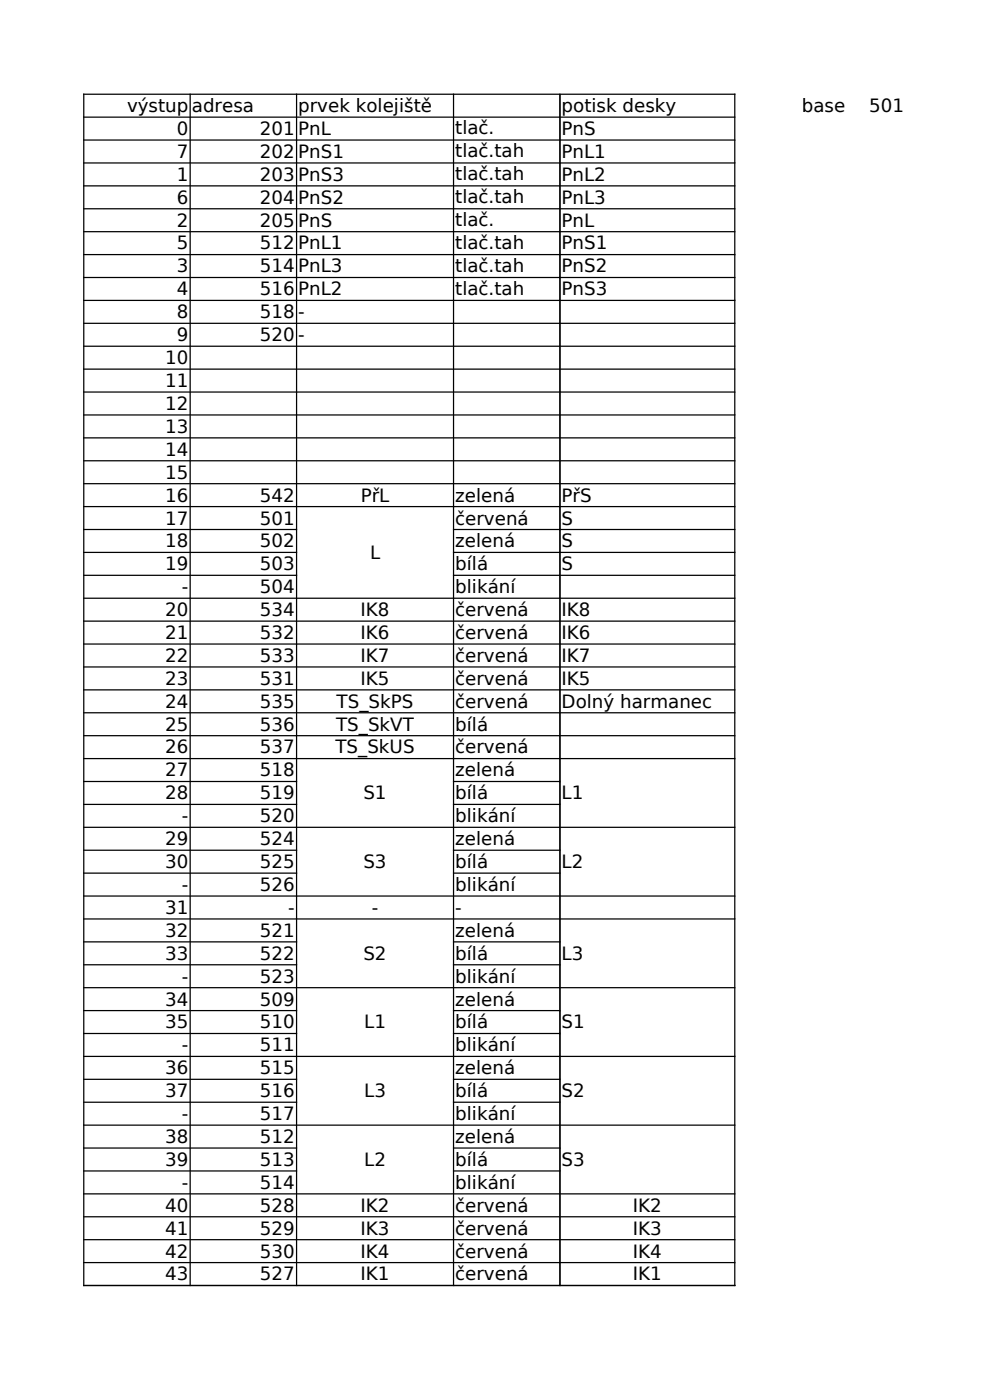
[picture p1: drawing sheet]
<svg xmlns="http://www.w3.org/2000/svg" width="210mm" height="297mm" viewBox="0 0 210 297" stroke-linecap="round" stroke-linejoin="round" font-family="sans-serif">
<defs><g id="words">
<g font-size="3.9">
<text x="27" y="23.8">výstup</text>
<text x="40.7" y="23.8">adresa</text>
<text x="63.2" y="23.8">prvek kolejiště</text>
<text x="119.1" y="23.8">potisk desky</text>
<text x="170.1" y="23.8">base</text>
<text x="184.4" y="23.8">501</text>
<text x="37.5" y="28.7">0</text>
<text x="55.1" y="28.7">201</text>
<text x="63.2" y="28.7">PnL</text>
<text x="96.6" y="28.4">tlač.</text>
<text x="119.1" y="28.7">PnS</text>
<text x="37.5" y="33.5">7</text>
<text x="55.1" y="33.5">202</text>
<text x="63.2" y="33.5">PnS1</text>
<text x="96.6" y="33.3">tlač.tah</text>
<text x="119.1" y="33.5">PnL1</text>
<text x="37.5" y="38.4">1</text>
<text x="55.1" y="38.4">203</text>
<text x="63.2" y="38.4">PnS3</text>
<text x="96.6" y="38.2">tlač.tah</text>
<text x="119.1" y="38.4">PnL2</text>
<text x="37.5" y="43.2">6</text>
<text x="55.1" y="43.2">204</text>
<text x="63.2" y="43.2">PnS2</text>
<text x="96.6" y="43">tlač.tah</text>
<text x="96.6" y="47.9">tlač.</text>
<text x="119.1" y="43.2">PnL3</text>
<text x="37.5" y="48.1">2</text>
<text x="37.5" y="52.9">5</text>
<text x="55.1" y="48.1">205</text>
<text x="55.1" y="52.9">512</text>
<text x="63.2" y="48.1">PnS</text>
<text x="63.2" y="52.9">PnL1</text>
<text x="96.6" y="52.7">tlač.tah</text>
<text x="119.1" y="48.1">PnL</text>
<text x="119.1" y="52.9">PnS1</text>
<text x="37.5" y="57.8">3</text>
<text x="55.1" y="57.8">514</text>
<text x="63.2" y="57.8">PnL3</text>
<text x="96.6" y="57.6">tlač.tah</text>
<text x="119.1" y="57.8">PnS2</text>
<text x="37.5" y="62.7">4</text>
<text x="55.1" y="62.7">516</text>
<text x="63.2" y="62.7">PnL2</text>
<text x="96.6" y="62.5">tlač.tah</text>
<text x="119.1" y="62.7">PnS3</text>
<text x="37.5" y="67.5">8</text>
<text x="55.1" y="67.5">518</text>
<text x="63.2" y="67.5">-</text>
<text x="35.1" y="77.2">10</text>
<text x="37.5" y="72.4">9</text>
<text x="55.1" y="72.4">520</text>
<text x="63.2" y="72.4">-</text>
<text x="35.1" y="82.1">11</text>
<text x="35.1" y="87">12</text>
<text x="35.1" y="91.8">13</text>
<text x="35.1" y="96.7">14</text>
<text x="35.1" y="101.5">15</text>
<text x="35.1" y="106.4">16</text>
<text x="55.1" y="106.4">542</text>
<text x="76.5" y="106.4">PřL</text>
<text x="96.6" y="106.4">zelená</text>
<text x="119.1" y="106.4">PřS</text>
<text x="35.1" y="111.3">17</text>
<text x="55.1" y="111.3">501</text>
<text x="96.6" y="111.3">červená</text>
<text x="119.1" y="111.3">S</text>
<text x="35.1" y="116.1">18</text>
<text x="55.1" y="116.1">502</text>
<text x="78.5" y="118.5">L</text>
<text x="96.6" y="116.1">zelená</text>
<text x="119.1" y="116.1">S</text>
<text x="35.1" y="121">19</text>
<text x="38.6" y="125.8">-</text>
<text x="55.1" y="121">503</text>
<text x="55.1" y="125.8">504</text>
<text x="96.6" y="121">bílá</text>
<text x="96.6" y="125.8">blikání</text>
<text x="119.1" y="121">S</text>
<text x="35.1" y="130.7">20</text>
<text x="55.1" y="130.7">534</text>
<text x="76.5" y="130.7">IK8</text>
<text x="96.6" y="130.7">červená</text>
<text x="119.1" y="130.7">IK8</text>
<text x="35.1" y="135.5">21</text>
<text x="55.1" y="135.5">532</text>
<text x="76.5" y="135.5">IK6</text>
<text x="96.6" y="135.5">červená</text>
<text x="119.1" y="135.5">IK6</text>
<text x="35.1" y="140.4">22</text>
<text x="55.1" y="140.4">533</text>
<text x="76.5" y="140.4">IK7</text>
<text x="96.6" y="140.4">červená</text>
<text x="119.1" y="140.4">IK7</text>
<text x="35.1" y="145.3">23</text>
<text x="55.1" y="145.3">531</text>
<text x="76.5" y="145.3">IK5</text>
<text x="96.6" y="145.3">červená</text>
<text x="119.1" y="145.3">IK5</text>
<text x="35.1" y="150.1">24</text>
<text x="35.1" y="155">25</text>
<text x="55.1" y="150.1">535</text>
<text x="55.1" y="155">536</text>
<text x="71.3" y="155">TS_SkVT</text>
<text x="71.4" y="150.1">TS_SkPS</text>
<text x="96.6" y="150.1">červená</text>
<text x="96.6" y="155">bílá</text>
<text x="119.1" y="150.1">Dolný harmanec</text>
<text x="35.1" y="159.8">26</text>
<text x="55.1" y="159.8">537</text>
<text x="71.2" y="159.8">TS_SkUS</text>
<text x="96.6" y="159.8">červená</text>
<text x="35.1" y="164.7">27</text>
<text x="55.1" y="164.7">518</text>
<text x="96.6" y="164.7">zelená</text>
<text x="35.1" y="169.6">28</text>
<text x="55.1" y="169.6">519</text>
<text x="77.1" y="169.6">S1</text>
<text x="96.6" y="169.6">bílá</text>
<text x="119.1" y="169.6">L1</text>
<text x="35.1" y="179.3">29</text>
<text x="38.6" y="174.4">-</text>
<text x="55.1" y="174.4">520</text>
<text x="55.1" y="179.3">524</text>
<text x="96.6" y="174.4">blikání</text>
<text x="96.6" y="179.3">zelená</text>
<text x="35.1" y="184.2">30</text>
<text x="55.1" y="184.2">525</text>
<text x="77.1" y="184.2">S3</text>
<text x="96.6" y="184.2">bílá</text>
<text x="119.1" y="184.2">L2</text>
<text x="38.6" y="189">-</text>
<text x="55.1" y="189">526</text>
<text x="96.6" y="189">blikání</text>
<text x="35.1" y="193.9">31</text>
<text x="61.1" y="193.9">-</text>
<text x="78.9" y="193.9">-</text>
<text x="96.6" y="193.9">-</text>
<text x="35.1" y="198.7">32</text>
<text x="35.1" y="203.6">33</text>
<text x="55.1" y="198.7">521</text>
<text x="55.1" y="203.6">522</text>
<text x="77.1" y="203.6">S2</text>
<text x="96.6" y="198.7">zelená</text>
<text x="96.6" y="203.6">bílá</text>
<text x="119.1" y="203.6">L3</text>
<text x="38.6" y="208.5">-</text>
<text x="55.1" y="208.5">523</text>
<text x="96.6" y="208.5">blikání</text>
<text x="35.1" y="213.3">34</text>
<text x="55.1" y="213.3">509</text>
<text x="96.6" y="213.3">zelená</text>
<text x="35.1" y="218.2">35</text>
<text x="55.1" y="218.2">510</text>
<text x="77.3" y="218.2">L1</text>
<text x="96.6" y="218.2">bílá</text>
<text x="119.1" y="218.2">S1</text>
<text x="35.1" y="227.9">36</text>
<text x="38.6" y="223">-</text>
<text x="55.1" y="223">511</text>
<text x="55.1" y="227.9">515</text>
<text x="96.6" y="223">blikání</text>
<text x="96.6" y="227.9">zelená</text>
<text x="35.1" y="232.8">37</text>
<text x="55.1" y="232.8">516</text>
<text x="77.3" y="232.8">L3</text>
<text x="96.6" y="232.8">bílá</text>
<text x="119.1" y="232.8">S2</text>
<text x="38.6" y="237.6">-</text>
<text x="55.1" y="237.6">517</text>
<text x="96.6" y="237.6">blikání</text>
<text x="35.1" y="242.5">38</text>
<text x="55.1" y="242.5">512</text>
<text x="96.6" y="242.5">zelená</text>
<text x="35.1" y="247.3">39</text>
<text x="55.1" y="247.3">513</text>
<text x="77.3" y="247.3">L2</text>
<text x="96.6" y="247.3">bílá</text>
<text x="119.1" y="247.3">S3</text>
<text x="35.1" y="257">40</text>
<text x="38.6" y="252.2">-</text>
<text x="55.1" y="252.2">514</text>
<text x="55.1" y="257">528</text>
<text x="76.5" y="257">IK2</text>
<text x="96.6" y="252.2">blikání</text>
<text x="96.6" y="257">červená</text>
<text x="134.3" y="257">IK2</text>
<text x="35.1" y="261.9">41</text>
<text x="55.1" y="261.9">529</text>
<text x="76.5" y="261.9">IK3</text>
<text x="96.6" y="261.9">červená</text>
<text x="134.3" y="261.9">IK3</text>
<text x="35.1" y="266.8">42</text>
<text x="55.1" y="266.8">530</text>
<text x="76.5" y="266.8">IK4</text>
<text x="96.6" y="266.8">červená</text>
<text x="134.3" y="266.8">IK4</text>
<text x="35.1" y="271.6">43</text>
<text x="55.1" y="271.6">527</text>
<text x="76.5" y="271.6">IK1</text>
<text x="96.6" y="271.6">červená</text>
<text x="134.3" y="271.6">IK1</text>
</g>
</g></defs>
<g fill="none" stroke="#000" stroke-width=".26">
<path d="M17.6 20h138.4M17.8 19.9v252.9M40.3 19.9v252.9M62.9 19.9v252.9M96.2 19.9v252.9M118.8 19.9v252.9M155.9 19.9v252.9M17.6 24.9h138.4M17.6 29.7h138.4M17.6 34.6h138.4M17.6 39.4h138.4M17.6 44.3h138.4"/>
<path d="M17.6 49.2h138.4M17.6 54h138.4M17.6 58.9h138.4M17.6 63.7h138.4M17.6 68.6h138.4M17.6 73.5h138.4M17.6 78.3h138.4M17.6 83.2h138.4M17.6 88h138.4M17.6 92.9h138.4M17.6 97.8h138.4M17.6 102.6h138.4"/>
<path d="M17.6 107.5h138.4M17.6 112.3h45.4M17.6 117.2h45.4M96.1 112.3h59.9M96.1 117.2h59.9M17.6 122.1h45.4M17.6 126.9h138.4M17.6 131.8h138.4M17.6 136.6h138.4M96.1 122.1h59.9M17.6 141.5h138.4M17.6 146.4h138.4"/>
<path d="M17.6 151.2h138.4M17.6 156.1h138.4M17.6 160.9h138.4M17.6 165.8h45.4M17.6 170.7h45.4M17.6 175.5h138.4M96.1 165.8h22.8M96.1 170.7h22.8M17.6 180.4h45.4M17.6 185.2h45.4M17.6 190.1h138.4M17.6 195h138.4"/>
<path d="M17.6 199.8h45.4M96.1 180.4h22.8M96.1 185.2h22.8M96.1 199.8h22.8M17.6 204.7h45.4M17.6 209.5h138.4M17.6 214.4h45.4M17.6 219.3h45.4M96.1 204.7h22.8M96.1 214.4h22.8M96.1 219.3h22.8M17.6 224.1h138.4"/>
<path d="M17.6 229h45.4M17.6 233.8h45.4M17.6 238.7h138.4M96.1 229h22.8M96.1 233.8h22.8M17.6 243.6h45.4M17.6 248.4h45.4M17.6 253.3h138.4M17.6 258.1h138.4M96.1 243.6h22.8M96.1 248.4h22.8M17.6 263h138.4"/>
<path d="M17.6 267.9h138.4M17.6 272.7h138.4"/>
</g>
<use href="#words"/>
</svg>
